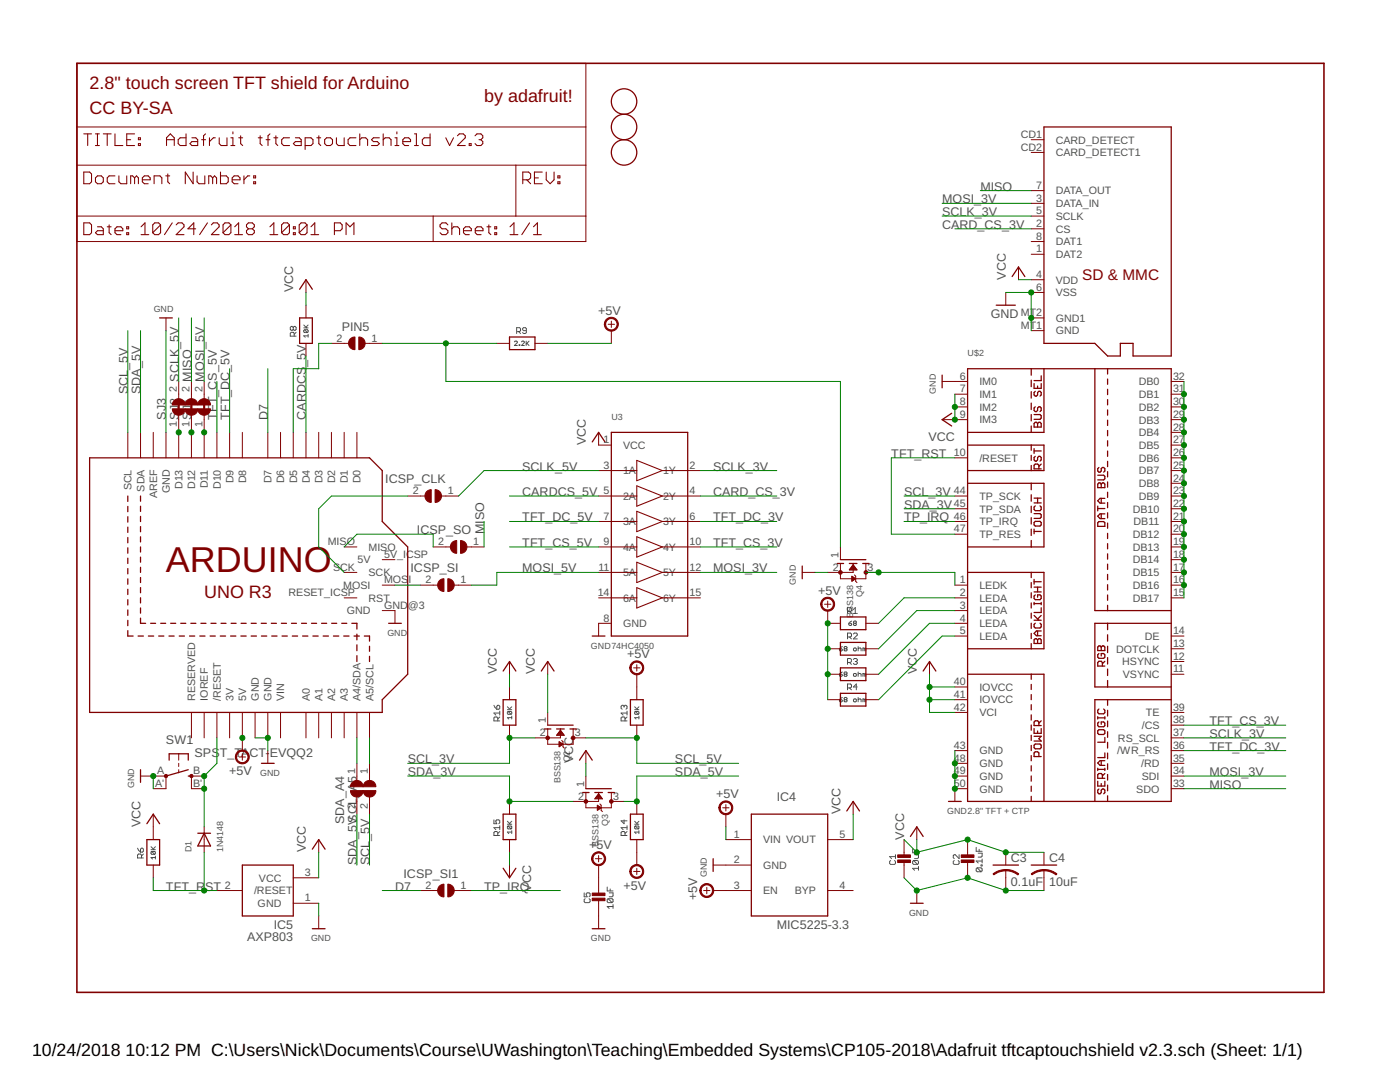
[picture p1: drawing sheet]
<svg xmlns="http://www.w3.org/2000/svg" width="279mm" height="216mm" viewBox="0 0 279 216" stroke-linecap="round" stroke-linejoin="round" font-family="sans-serif">
<defs><g id="words">
<text font-size="7.2" fill="#800000" x="33.1" y="114.2">ARDUINO</text>
<g font-size="3.6" fill="#800000">
<text x="17.9" y="17.7">2.8&quot; touch screen TFT shield for Arduino</text>
<text x="17.9" y="22.8">CC BY-SA</text>
<text x="96.6" y="20.3">by adafruit!</text>
<text x="40.7" y="119.3">UNO R3</text>
</g>
<g font-size="3.5">
<text x="6.4" y="210.7">10/24/2018</text>
<text x="25.1" y="210.7">10:12 PM C:\Users\Nick\Documents\Course\UWashington\Teaching\Embedded Systems\CP105-2018\Adafruit tftcaptouchshield v2.3.sch (Sheet: 1/1)</text>
</g>
<text font-size="3.1" fill="#800000" x="216" y="55.8">SD &amp; MMC</text>
<g font-size="2.5" fill="#505050">
<text x="188" y="40.6">MOSI_3V</text>
<text x="195.7" y="38">MISO</text>
<text x="188" y="45.7">CARD_CS_3V</text>
<text x="188" y="43.1">SCLK_3V</text>
<text x="58.5" y="58.3" transform="rotate(-90 58.5 58.3)">VCC</text>
<text x="200.7" y="55.8" transform="rotate(-90 200.7 55.8)">VCC</text>
<text x="68.2" y="66">PIN5</text>
<text x="119.4" y="62.8">+5V</text>
<text x="197.7" y="63.4">GND</text>
<text x="35.7" y="76.1" transform="rotate(-90 35.7 76.1)">SCLK_5V</text>
<text x="38.2" y="76.1" transform="rotate(-90 38.2 76.1)">MISO</text>
<text x="40.7" y="76.1" transform="rotate(-90 40.7 76.1)">MOSI_5V</text>
<text x="61.1" y="73.2" transform="rotate(-90 61.1 73.2)">_5V</text>
<text x="25.5" y="78.7" transform="rotate(-90 25.5 78.7)">SCL_5V</text>
<text x="28" y="78.7" transform="rotate(-90 28 78.7)">SDA_5V</text>
<text x="33.1" y="83.7" transform="rotate(-90 33.1 83.7)">SJ3</text>
<text x="35.7" y="83.7" transform="rotate(-90 35.7 83.7)">SJ2</text>
<text x="38.2" y="83.7" transform="rotate(-90 38.2 83.7)">SJ1</text>
<text x="43.3" y="83.7" transform="rotate(-90 43.3 83.7)">TFT_CS_5V</text>
<text x="45.8" y="83.7" transform="rotate(-90 45.8 83.7)">TFT_DC_5V</text>
<text x="53.4" y="83.7" transform="rotate(-90 53.4 83.7)">D7</text>
<text x="61.1" y="83.7" transform="rotate(-90 61.1 83.7)">CARDCS</text>
<text x="116.9" y="88.8" transform="rotate(-90 116.9 88.8)">VCC</text>
<text x="185.3" y="88.1">VCC</text>
<text x="104.2" y="93.9">SCLK_5V</text>
<text x="142.3" y="93.9">SCLK_3V</text>
<text x="177.9" y="91.4">TFT_RST</text>
<text x="76.9" y="96.4">ICSP_CLK</text>
<text x="104.2" y="99">CARDCS_5V</text>
<text x="142.3" y="99">CARD_CS_3V</text>
<text x="180.4" y="99">SCL_3V</text>
<text x="180.4" y="101.5">SDA_3V</text>
<text x="83.2" y="106.6">ICSP_SO</text>
<text x="96.6" y="106.6" transform="rotate(-90 96.6 106.6)">MISO</text>
<text x="104.2" y="104.1">TFT_DC_5V</text>
<text x="142.3" y="104.1">TFT_DC_3V</text>
<text x="180.4" y="104.1">TP_IRQ</text>
<text x="104.2" y="109.1">TFT_CS_5V</text>
<text x="142.3" y="109.1">TFT_CS_3V</text>
<text x="81.9" y="114.2">ICSP_SI</text>
<text x="104.2" y="114.2">MOSI_5V</text>
<text x="142.3" y="114.2">MOSI_3V</text>
<text x="163.3" y="118.7">+5V</text>
<text x="125.2" y="131.4">+5V</text>
<text x="99.2" y="134.5" transform="rotate(-90 99.2 134.5)">VCC</text>
<text x="106.8" y="134.5" transform="rotate(-90 106.8 134.5)">VCC</text>
<text x="183" y="134.5" transform="rotate(-90 183 134.5)">VCC</text>
<text x="33.1" y="148.5">SW1</text>
<text x="241.4" y="149.8">TFT_DC_3V</text>
<text x="241.4" y="147.2">SCLK_3V</text>
<text x="241.4" y="144.7">TFT_CS_3V</text>
<text x="38.8" y="151">SPS</text>
<text x="43.9" y="151">T_TACT-</text>
<text x="45.7" y="154.7">+5V</text>
<text x="53.8" y="151">EVQQ2</text>
<text x="81.4" y="152.3">SCL_3V</text>
<text x="81.4" y="154.8">SDA_3V</text>
<text x="114.4" y="152.3" transform="rotate(-90 114.4 152.3)">VCC</text>
<text x="134.7" y="154.8">SDA_5V</text>
<text x="134.7" y="152.3">SCL_5V</text>
<text x="241.4" y="154.8">MOSI_3V</text>
<text x="143" y="159.3">+5V</text>
<text x="155" y="159.9">IC4</text>
<text x="241.4" y="157.4">MISO</text>
<text x="28" y="165" transform="rotate(-90 28 165)">VCC</text>
<text x="68.7" y="164.5" transform="rotate(-90 68.7 164.5)">SDA_A4</text>
<text x="71.2" y="164.2" transform="rotate(-90 71.2 164.2)">SCL_A5</text>
<text x="167.7" y="162.5" transform="rotate(-90 167.7 162.5)">VCC</text>
<text x="180.4" y="167.5" transform="rotate(-90 180.4 167.5)">VCC</text>
<text x="61.1" y="170.1" transform="rotate(-90 61.1 170.1)">VCC</text>
<text x="71.2" y="172.6" transform="rotate(-90 71.2 172.6)">SDA_5V</text>
<text x="73.8" y="172.6" transform="rotate(-90 73.8 172.6)">SCL_5V</text>
<text x="117.6" y="169.4">+5V</text>
<text x="201.7" y="172">C3</text>
<text x="209.4" y="172">C4</text>
<text x="33.1" y="177.7">TFT_RST</text>
<text x="78.8" y="177.7">D7</text>
<text x="80.5" y="175.2">ICSP_SI1</text>
<text x="96.6" y="177.7">TP_IRQ</text>
<text x="106" y="177.9" transform="rotate(-90 106 177.9)">VCC</text>
<text x="124.5" y="177.6">+5V</text>
<text x="139.1" y="179.6" transform="rotate(-90 139.1 179.6)">+5V</text>
<text x="201.7" y="176.8">0.1uF</text>
<text x="209.4" y="176.8">10uF</text>
<text x="54.6" y="185.3">IC5</text>
<text x="155" y="185.3">MIC5225-3.3</text>
<text x="49.3" y="187.9">AXP803</text>
</g>
<g font-size="2.1" fill="#505050">
<text x="203.7" y="27.5">CD1</text>
<text x="210.7" y="28.6">CARD_DETECT</text>
<text x="203.7" y="30.1">CD2</text>
<text x="210.7" y="31.2">CARD_DETECT1</text>
<text x="206.8" y="40.2">3</text>
<text x="206.8" y="37.7">7</text>
<text x="210.7" y="41.3">DATA_IN</text>
<text x="210.7" y="38.8">DATA_OUT</text>
<text x="206.8" y="45.3">2</text>
<text x="206.8" y="42.8">5</text>
<text x="206.8" y="47.8">8</text>
<text x="210.7" y="46.4">CS</text>
<text x="210.7" y="43.9">SCLK</text>
<text x="206.8" y="50.4">1</text>
<text x="210.7" y="49">DAT1</text>
<text x="210.7" y="51.5">DAT2</text>
<text x="206.8" y="58">6</text>
<text x="206.8" y="55.5">4</text>
<text x="210.7" y="59.1">VSS</text>
<text x="210.7" y="56.6">VDD</text>
<text x="203.7" y="65.6">MT1</text>
<text x="203.7" y="63.1">MT2</text>
<text x="210.7" y="64.2">GND1</text>
<text x="67.1" y="68.2">2</text>
<text x="74.1" y="68.2">1</text>
<text x="210.7" y="66.7">GND</text>
<text x="191.6" y="75.8">6</text>
<text x="195.4" y="76.9">IM0</text>
<text x="227.3" y="76.9">DB0</text>
<text x="234.1" y="75.8">32</text>
<text x="35.3" y="78.3" transform="rotate(-90 35.3 78.3)">2</text>
<text x="37.8" y="78.3" transform="rotate(-90 37.8 78.3)">2</text>
<text x="40.4" y="78.3" transform="rotate(-90 40.4 78.3)">2</text>
<text x="191.6" y="78.3">7</text>
<text x="191.6" y="80.8">8</text>
<text x="191.6" y="83.4">9</text>
<text x="195.4" y="79.4">IM1</text>
<text x="195.4" y="82">IM2</text>
<text x="227.3" y="82">DB2</text>
<text x="227.3" y="79.4">DB1</text>
<text x="234.1" y="83.4">29</text>
<text x="234.1" y="80.8">30</text>
<text x="234.1" y="78.3">31</text>
<text x="35.3" y="85.3" transform="rotate(-90 35.3 85.3)">1</text>
<text x="37.8" y="85.3" transform="rotate(-90 37.8 85.3)">1</text>
<text x="40.4" y="85.3" transform="rotate(-90 40.4 85.3)">1</text>
<text x="120.5" y="88.5">1</text>
<text x="124.3" y="89.6">VCC</text>
<text x="195.4" y="84.5">IM3</text>
<text x="227.3" y="89.6">DB5</text>
<text x="227.3" y="87">DB4</text>
<text x="227.3" y="84.5">DB3</text>
<text x="234.1" y="88.5">27</text>
<text x="234.1" y="85.9">28</text>
<text x="120.5" y="93.5">3</text>
<text x="124.3" y="94.7">1A</text>
<text x="132.3" y="94.7">1Y</text>
<text x="137.6" y="93.5">2</text>
<text x="190.4" y="91">10</text>
<text x="195.4" y="92.1">/RESET</text>
<text x="227.3" y="94.7">DB7</text>
<text x="227.3" y="92.1">DB6</text>
<text x="234.1" y="93.5">25</text>
<text x="234.1" y="91">26</text>
<text x="26.3" y="97.8" transform="rotate(-90 26.3 97.8)">SCL</text>
<text x="28.8" y="98.1" transform="rotate(-90 28.8 98.1)">SDA</text>
<text x="31.3" y="99.4" transform="rotate(-90 31.3 99.4)">AREF</text>
<text x="33.9" y="98.5" transform="rotate(-90 33.9 98.5)">GND</text>
<text x="36.4" y="97.6" transform="rotate(-90 36.4 97.6)">D13</text>
<text x="39" y="97.6" transform="rotate(-90 39 97.6)">D12</text>
<text x="41.5" y="97.5" transform="rotate(-90 41.5 97.5)">D11</text>
<text x="44" y="97.6" transform="rotate(-90 44 97.6)">D10</text>
<text x="46.6" y="96.4" transform="rotate(-90 46.6 96.4)">D9</text>
<text x="49.1" y="96.4" transform="rotate(-90 49.1 96.4)">D8</text>
<text x="54.2" y="96.4" transform="rotate(-90 54.2 96.4)">D7</text>
<text x="56.7" y="96.4" transform="rotate(-90 56.7 96.4)">D6</text>
<text x="59.3" y="96.4" transform="rotate(-90 59.3 96.4)">D5</text>
<text x="61.8" y="96.4" transform="rotate(-90 61.8 96.4)">D4</text>
<text x="64.4" y="96.4" transform="rotate(-90 64.4 96.4)">D3</text>
<text x="66.9" y="96.4" transform="rotate(-90 66.9 96.4)">D2</text>
<text x="69.4" y="96.4" transform="rotate(-90 69.4 96.4)">D1</text>
<text x="72" y="96.4" transform="rotate(-90 72 96.4)">D0</text>
<text x="82.4" y="98.6">2</text>
<text x="89.3" y="98.6">1</text>
<text x="120.5" y="98.6">5</text>
<text x="124.3" y="99.7">2A</text>
<text x="132.3" y="99.7">2Y</text>
<text x="137.6" y="98.6">4</text>
<text x="190.4" y="98.6">44</text>
<text x="190.4" y="101.2">45</text>
<text x="195.4" y="99.7">TP_SCK</text>
<text x="227.3" y="99.7">DB9</text>
<text x="227.3" y="97.2">DB8</text>
<text x="234.1" y="101.2">22</text>
<text x="234.1" y="98.6">23</text>
<text x="234.1" y="96.1">24</text>
<text x="120.5" y="103.7">7</text>
<text x="124.3" y="104.8">3A</text>
<text x="132.3" y="104.8">3Y</text>
<text x="137.6" y="103.7">6</text>
<text x="190.4" y="103.7">46</text>
<text x="190.4" y="106.2">47</text>
<text x="195.4" y="102.3">TP_SDA</text>
<text x="195.4" y="104.8">TP_IRQ</text>
<text x="195.4" y="107.4">TP_RES</text>
<text x="226.1" y="107.4">DB12</text>
<text x="226.1" y="102.3">DB10</text>
<text x="226.2" y="104.8">DB11</text>
<text x="234.1" y="106.2">20</text>
<text x="234.1" y="103.7">21</text>
<text x="65.4" y="108.8">MISO</text>
<text x="66.5" y="113.9">SCK</text>
<text x="71.4" y="112.4">5V</text>
<text x="73.6" y="109.9">MISO</text>
<text x="76.7" y="111.3">5V_ICSP</text>
<text x="87.5" y="108.8">2</text>
<text x="94.4" y="108.8">1</text>
<text x="119.4" y="113.9">11</text>
<text x="120.5" y="108.8">9</text>
<text x="124.3" y="109.9">4A</text>
<text x="132.3" y="109.9">4Y</text>
<text x="137.6" y="108.8">10</text>
<text x="137.6" y="113.9">12</text>
<text x="166.2" y="113.9">2</text>
<text x="167.4" y="111.3" transform="rotate(-90 167.4 111.3)">1</text>
<text x="173.2" y="113.9">3</text>
<text x="226.1" y="112.4">DB14</text>
<text x="226.1" y="109.9">DB13</text>
<text x="234.1" y="113.9">17</text>
<text x="234.1" y="111.3">18</text>
<text x="234.1" y="108.8">19</text>
<text x="57.6" y="118.9">RESET_ICSP</text>
<text x="68.5" y="117.5">MOSI</text>
<text x="73.6" y="115">SCK</text>
<text x="76.7" y="116.4">MOS</text>
<text x="81.5" y="116.4">I</text>
<text x="84.9" y="116.4">2</text>
<text x="91.9" y="116.4">1</text>
<text x="119.3" y="118.9">14</text>
<text x="124.3" y="115">5A</text>
<text x="132.3" y="115">5Y</text>
<text x="137.6" y="118.9">15</text>
<text x="191.6" y="116.4">1</text>
<text x="191.6" y="118.9">2</text>
<text x="195.4" y="117.5">LEDK</text>
<text x="226.1" y="117.5">DB16</text>
<text x="226.1" y="115">DB15</text>
<text x="234.1" y="118.9">15</text>
<text x="234.1" y="116.4">16</text>
<text x="69.2" y="122.6">GND</text>
<text x="73.6" y="120.1">RST</text>
<text x="76.7" y="121.5">GND</text>
<text x="81.4" y="121.5">@3</text>
<text x="120.5" y="124">8</text>
<text x="124.3" y="120.1">6A</text>
<text x="124.3" y="125.1">GND</text>
<text x="132.3" y="120.1">6Y</text>
<text x="191.6" y="121.5">3</text>
<text x="191.6" y="124">4</text>
<text x="195.4" y="120.1">LEDA</text>
<text x="195.4" y="122.6">LEDA</text>
<text x="195.4" y="125.1">LEDA</text>
<text x="226.1" y="120.1">DB17</text>
<text x="191.6" y="126.6">5</text>
<text x="195.4" y="127.7">LEDA</text>
<text x="222.7" y="130.2">DOTCLK</text>
<text x="228.4" y="127.7">DE</text>
<text x="234.1" y="131.6">12</text>
<text x="234.1" y="129.1">13</text>
<text x="234.1" y="126.6">14</text>
<text x="190.4" y="136.7">40</text>
<text x="195.4" y="137.8">IOVCC</text>
<text x="224" y="132.8">HSYNC</text>
<text x="224.1" y="135.3">VSYNC</text>
<text x="234.1" y="134.2">11</text>
<text x="39" y="139.8" transform="rotate(-90 39 139.8)">RESERVED</text>
<text x="41.5" y="139.8" transform="rotate(-90 41.5 139.8)">IOREF</text>
<text x="44" y="139.8" transform="rotate(-90 44 139.8)">/RESET</text>
<text x="46.6" y="139.8" transform="rotate(-90 46.6 139.8)">3V</text>
<text x="49.1" y="139.8" transform="rotate(-90 49.1 139.8)">5V</text>
<text x="51.7" y="139.8" transform="rotate(-90 51.7 139.8)">GND</text>
<text x="54.2" y="139.8" transform="rotate(-90 54.2 139.8)">GND</text>
<text x="56.7" y="139.8" transform="rotate(-90 56.7 139.8)">VIN</text>
<text x="61.8" y="139.8" transform="rotate(-90 61.8 139.8)">A0</text>
<text x="64.4" y="139.8" transform="rotate(-90 64.4 139.8)">A1</text>
<text x="66.9" y="139.8" transform="rotate(-90 66.9 139.8)">A2</text>
<text x="69.4" y="139.8" transform="rotate(-90 69.4 139.8)">A3</text>
<text x="72" y="139.8" transform="rotate(-90 72 139.8)">A4/SDA</text>
<text x="74.5" y="139.8" transform="rotate(-90 74.5 139.8)">A5/SCL</text>
<text x="190.4" y="139.3">41</text>
<text x="190.4" y="141.8">42</text>
<text x="195.4" y="140.4">IOVCC</text>
<text x="195.4" y="142.9">VCI</text>
<text x="228.7" y="142.9">TE</text>
<text x="234.1" y="141.8">39</text>
<text x="107.8" y="146.9">2</text>
<text x="109" y="144.3" transform="rotate(-90 109 144.3)">1</text>
<text x="114.7" y="146.9">3</text>
<text x="190.4" y="149.4">43</text>
<text x="223.1" y="148">RS_SCL</text>
<text x="227.9" y="145.4">/CS</text>
<text x="234.1" y="149.4">36</text>
<text x="234.1" y="146.9">37</text>
<text x="234.1" y="144.3">38</text>
<text x="31.3" y="154.5">A</text>
<text x="38.6" y="154.5">B</text>
<text x="70.9" y="154.5" transform="rotate(-90 70.9 154.5)">1</text>
<text x="73.4" y="154.5" transform="rotate(-90 73.4 154.5)">1</text>
<text x="190.4" y="151.9">48</text>
<text x="190.4" y="154.5">49</text>
<text x="195.4" y="150.5">GND</text>
<text x="195.4" y="153.1">GND</text>
<text x="195.4" y="155.6">GND</text>
<text x="223" y="150.5">/WR_RS</text>
<text x="227.7" y="153.1">/RD</text>
<text x="227.9" y="155.6">SDI</text>
<text x="234.1" y="154.5">34</text>
<text x="234.1" y="151.9">35</text>
<text x="30.9" y="157">A'</text>
<text x="38.6" y="157">B'</text>
<text x="70.9" y="161.5" transform="rotate(-90 70.9 161.5)">2</text>
<text x="73.4" y="161.5" transform="rotate(-90 73.4 161.5)">2</text>
<text x="115.4" y="159.6">2</text>
<text x="116.6" y="157" transform="rotate(-90 116.6 157)">1</text>
<text x="122.4" y="159.6">3</text>
<text x="190.4" y="157">50</text>
<text x="195.4" y="158.1">GND</text>
<text x="226.8" y="158.1">SDO</text>
<text x="234.1" y="157">33</text>
<text x="146.4" y="167.2">1</text>
<text x="167.5" y="167.2">5</text>
<text x="146.4" y="172.3">2</text>
<text x="152.3" y="168.3">VIN VOUT</text>
<text x="152.3" y="173.4">GND</text>
<text x="44.8" y="177.3">2</text>
<text x="50.7" y="178.5">/RESET</text>
<text x="51.7" y="175.9">VCC</text>
<text x="60.9" y="174.8">3</text>
<text x="60.9" y="179.9">1</text>
<text x="84.9" y="177.3">2</text>
<text x="91.9" y="177.3">1</text>
<text x="146.4" y="177.3">3</text>
<text x="152.3" y="178.5">EN</text>
<text x="158.6" y="178.5">BYP</text>
<text x="167.5" y="177.3">4</text>
<text x="51.4" y="181">GND</text>
</g>
<g font-size="1.8" fill="#505050">
<text x="30.7" y="62.2">GND</text>
<text x="193.1" y="71">U$2</text>
<text x="122" y="83.7">U3</text>
<text x="186.8" y="78.6" transform="rotate(-90 186.8 78.6)">GND</text>
<text x="158.8" y="116.6" transform="rotate(-90 158.8 116.6)">GND</text>
<text x="172.2" y="119.1" transform="rotate(-90 172.2 119.1)">Q4</text>
<text x="170.3" y="123.3" transform="rotate(-90 170.3 123.3)">BSS138</text>
<text x="77.3" y="126.9">GND</text>
<text x="117.9" y="129.5">GND74HC4050</text>
<text x="51.9" y="154.8">GND</text>
<text x="113.8" y="152.1" transform="rotate(-90 113.8 152.1)">Q2</text>
<text x="26.8" y="157.3" transform="rotate(-90 26.8 157.3)">GND</text>
<text x="111.8" y="156.3" transform="rotate(-90 111.8 156.3)">BSS138</text>
<text x="121.4" y="164.8" transform="rotate(-90 121.4 164.8)">Q3</text>
<text x="189" y="162.5">GND2.8&quot; TFT + CTP</text>
<text x="38.2" y="170.1" transform="rotate(-90 38.2 170.1)">D1</text>
<text x="44.6" y="170.1" transform="rotate(-90 44.6 170.1)">1N4148</text>
<text x="119.5" y="169" transform="rotate(-90 119.5 169)">BSS138</text>
<text x="141.1" y="175.1" transform="rotate(-90 141.1 175.1)">GND</text>
<text x="181.4" y="182.8">GND</text>
<text x="62.1" y="187.9">GND</text>
<text x="117.9" y="187.9">GND</text>
</g>
</g></defs>
<g fill="none" stroke="#505050" stroke-width=".2">
<path d="M58.5 65.3l-.2-.2-.4 .2v.4l.2 .2 .4-.2M58.5 65.3l.2-.2 .4 .2v.4l-.2 .2-.4-.2M58.5 65.3v.4M58.7 67.1v-.6l-.2-.2h-.4l-.2 .2v.6h1.2M59.1 66.3l-.4 .4M60.6 65.4h.9M60.6 64.9l.6 .5M60.8 65.8h.5l.2 .1-.2 .5M60.8 65.8l-.2 .4 .2 .2h.5M60.8 65.8l.5 .6M61.5 67h-.9l.3 .3M61.5 66.7v.6"/>
<path d="M61.5 64.9l-.4 .4M102.7 68.2l.1-.1 .5 .1-.6 .7h.6M103.1 66.2h.6l.2-.2v-.4l-.2-.2h-.6v1.1M103.5 66.2l.4 .3M103.6 68.8l.1 .1zM104.1 68.2l.1-.1 .4 .1-.5 .7h.5M105 68.1v.8M105.1 66h-.6l-.2-.2 .2-.4h.4l.2 .2v.8l-.2 .1h-.4l-.2-.1M105.2 68.5l.4 .4M105.6 68.1l-.6 .5M167.5 129.5h.5l.1 .2-.4 .2zM167.5 134.5h.5l.1 .3-.4 .2z"/>
<path d="M167.5 139.6h.5l.1 .3-.4 .1zM168.1 129l-.6 .5M168.1 134.1l-.6 .4M168.1 139.2l-.6 .4M168.6 129.5l-.1 .1 .1 .3 .4-.2-.1-.2M168.6 129.5h.3M168.6 129.5l-.1-.2 .1-.3 .4 .2-.1 .3M168.6 134.5l-.1-.1 .1-.3 .4 .1-.1 .3M168.6 134.5l-.1 .2 .1 .3 .4-.2-.1-.3M168.6 139.6l-.1-.1 .1-.3 .4 .1-.1 .3M168.6 139.6l-.1 .1 .1 .3 .4-.1-.1-.3M168.6 134.5h.3"/>
<path d="M168.6 139.6h.3M169.1 122h.6l.2-.2v-.4l-.2-.2h-.6v1.2M169.1 127.1h.6l.2-.2v-.4l-.2-.2h-.6v1.2M169.1 132.2h.6l.2-.2v-.4l-.2-.2h-.6v1.2M169.1 137.3h.6l.2-.2v-.4l-.2-.2h-.6v1.1M169.4 124.4h.4l.2 .3-.5 .1zM169.5 122l.4 .4M169.5 127.1l.4 .4M169.5 132.2l.4 .4M169.5 137.3l.4 .3M170 123.9l-.6 .5M170.3 131.6l.2-.2h.4l.2 .2-.2 .4"/>
<path d="M170.3 121.6l.4-.4v1.2M170.3 122.4h.8M170.3 126.5l.2-.2h.4l.2 .2v.2l-.8 .8h.8M170.3 129.5l.5-.2 .1 .4-.4 .2zM170.3 134.5l.5-.1 .1 .4-.4 .2zM170.3 139.6l.5-.1 .1 .4-.4 .1zM170.5 124.4l-.2 .1 .2 .3 .4-.1-.1-.3M170.5 124.4h.3M170.5 124.4l-.2-.2 .2-.3 .4 .2-.1 .3M170.7 132h.2M170.9 132l.2 .2-.2 .4h-.4l-.2-.2M171.1 137.1h-.8l.6-.6v1.1"/>
<path d="M171.3 129.5l.4-.2 .2 .2v.4M171.3 129v.9M171.3 134.1v.9M171.3 139.2v.8M171.3 134.5l.4-.1 .2 .1v.5M171.3 139.6l.4-.1 .2 .1v.4M172.5 129.5l-.3-.2v.6M172.5 134.5l-.3-.1v.6M172.5 139.6l-.3-.1v.5M172.5 129.5v.4M172.5 134.5v.5M172.5 139.6v.4"/>
<path d="M172.5 129.5l.1-.2 .2 .2v.4M172.5 134.5l.1-.1 .2 .1v.5M172.5 139.6l.1-.1 .2 .1v.4M98.6 140.7l.5 .8M99.1 140.9l.2-.2 .4 .2v.4l-.2 .2h-.4zM99.3 143.8v-.5l-.2-.2h-.3l-.2 .2v.5h1.1M99.7 142.3h-1.1l.4 .4M99.7 141.9v.8M99.7 143.1l-.4 .4M101.3 141.6h.8M101.3 141l.5 .6M101.4 142l-.1 .4 .1 .1h.6"/>
<path d="M101.4 142h.6l.1 .1-.1 .4M101.4 142l.6 .5M102.1 143.2h-.8l.2 .3M102.1 142.9v.6M102.1 141l-.4 .5M124.5 140.9l-.1-.2-.4 .2v.4l.2 .2M124.5 140.9l.2-.2 .4 .2v.4l-.2 .2M124.5 140.9v.2M124.7 143.8v-.5l-.2-.2h-.3l-.2 .2v.5h1.1M125.1 143.1l-.4 .4M125.1 142.3h-1.1l.4 .4M125.1 141.9v.8"/>
<path d="M126.7 141.6h.8M126.7 141l.5 .6M126.8 142h.6l.1 .1-.1 .4M126.8 142l-.1 .1 .1 .4h.6M126.8 142l.6 .5M127.5 143.2h-.8l.2 .3M127.5 142.9v.6M127.5 141l-.4 .5M27.5 169.2l.5 .8M28 169.4l.2-.2 .4 .2v.4l-.2 .2h-.4zM28.2 171.2v-.6l-.2-.2h-.4l-.1 .2v.6h1.1M28.6 170.4l-.4 .4"/>
<path d="M30.1 169.5h.9M30.1 169l.6 .5M30.3 169.9l.7 .1-.1 .5M30.3 169.9l-.2 .1 .2 .5h.6M30.3 169.9l.6 .6M31 171.1h-.9l.3 .3M31 170.8v.6M31 169l-.4 .4M98.6 163.6v.8h.5l-.1-.4 .1-.4h.4l.2 .2v.4l-.2 .2M99.3 166.7v-.6l-.2-.2h-.3l-.2 .2v.6h1.1M99.7 165.1h-1.1l.4 .4M99.7 165.9l-.4 .4"/>
<path d="M99.7 164.8v.7M101.3 164.5h.8M101.3 163.9l.5 .6M101.4 164.8l-.1 .4 .1 .2h.6M101.4 164.8l.7 .2-.1 .4M101.4 164.8l.6 .6M102.1 166h-.8l.2 .3M102.1 165.8v.5M102.1 163.9l-.4 .4M116.6 178.2v.7h.6l-.2-.4 .2-.3h.4l.2 .2v.4l-.2 .1M116.8 179.3l-.2 .2v.4l.2 .2h.8l.2-.2v-.4l-.2-.2M121.2 177v.8h1.1"/>
<path d="M121.4 179.3h.8l.1 .2v.4l-.1 .2M121.4 179.3l-.2 .2v.4l.2 .2h.8M121.4 179.3l.8 .8M121.6 178.2h.7v.6l-.1 .1h-.6M121.8 177.4v.4M124.5 163.6v.8l-.5-.6h1.1M124.7 166.7v-.6l-.2-.2h-.3l-.2 .2v.6h1.1M125.1 164.8v.7M125.1 165.9l-.4 .4M125.1 165.1h-1.1l.4 .4M126.7 164.5h.8M126.7 163.9l.5 .6"/>
<path d="M126.8 164.8h.6l.1 .2-.1 .4M126.8 164.8l-.1 .2 .1 .4h.6M126.8 164.8l.6 .6M127.5 165.8v.5M127.5 166h-.8l.2 .3M127.5 163.9l-.4 .4M177.7 171.7l-.2 .2v.4l.2 .2h.8l.2-.2v-.4l-.2-.2M178.7 170.5v.8M178.7 170.9h-1.2l.4 .4M182.1 169.4v.8h1.2M182.3 171.7h.8l.2 .2v.4l-.2 .2M182.3 171.7l-.2 .2v.4l.2 .2h.8"/>
<path d="M182.3 171.7l.8 .8M182.5 170.5h.8v.6l-.2 .2h-.6M182.7 169.8v.4M183.3 173.3h-1.2l.4 .4M183.3 172.9v.8M190.4 171.7l-.2 .2v.4l.2 .2h.8l.2-.2v-.4l-.2-.2M191.4 170.5v.8l-.8-.8-.4 .2v.4l.2 .2M194.8 169.1v.8h1.2M195 173.2l-.2 .2v.4l.2 .1h.8M195 173.2h.8l.2 .2v.4l-.2 .1M195 173.2l.8 .7M195.2 170.2h.8v.6l-.2 .2h-.6"/>
<path d="M195.4 169.5v.4M195.8 172.6h.2v.2h-.2zM196 171.4v.8M196 171.8h-1.2l.4 .4M122.3 180.9h-1.1l.4 .4M122.3 180.5v.8"/>
</g>
<g fill="none" stroke="#800000" stroke-width=".25">
<path d="M208.3 25.3h25.4v45.7h-7.6v-2.5h-2.5v2.5h-2.6l-2.5-2.5h-10.2zM59.8 57.7l1.3-1.9 1.2 1.9M202 55.2l1.3-1.9 1.2 1.9M31.9 63.4h2.5M59.8 63.4h2.5v5.1h-2.5zM101.7 67.2h5.1v2.6h-5.1zM188 74.8v2.6M193.1 73.6h40.6v86.3h-40.6zM198.8 60.9h3.8M205.8 73.6v1.3M205.8 75.9v1.3M205.8 78.1v1.3"/>
<path d="M206.4 76.5v1h1.4v-1M206.6 78.1l-.2 .2v.5l.2 .2h.2l.3-.2v-.5l.2-.2h.3l.2 .2v.5l-.2 .2M207.1 77v.5M207.8 75v.9h-1.4M208.3 73.6v12.7h-15.2M218.5 73.6v48.2h15.2M221 73.6v1M221 75.6v1.1M221 77.7v1M221 79.7v1.1M17.9 91.4h55.8l2.6 2.5v10.2l5.1 5v25.4l-5.1 5.1v2.6h-58.4zM25.5 99v1.1"/>
<path d="M28 99v1M118.2 88.2l1.3-1.9 1.2 1.9M122 86.3h15.2v40.6h-15.2zM189.9 82.5l-1.9 1.2 1.9 1.3M193.1 88.8h15.2v5.1h-15.2M193.1 96.4h15.2v12.7h-15.2M205.8 80.4v1.3M205.8 82.7v1.3M205.8 85v1.3M205.8 88.8v1.1M205.8 90.8v1.1M205.8 92.9v1"/>
<path d="M205.8 96.4v1.3M205.8 98.7v1.3M206.4 84.5l.2-.2h.2l.3 .2 .2-.2h.3l.2 .2v.7h-1.4zM206.4 89.5v1M206.4 82.7h1.2l.2 .3v.4l-.2 .3h-1.2M206.4 90h1.4M206.4 99.4h1.4M206.6 81.2l-.2 .2v.5l.2 .2h.2l.3-.2v-.5l.2-.2h.3l.2 .2v.5l-.2 .2M206.6 91.1l-.2 .2v.5l.2 .2h.2l.3-.2v-.5l.2-.2h.3l.2 .2v.5l-.2 .2M207.1 84.5v.7M207.1 99.4v1M207.3 93.6v-.8l-.2-.2h-.5l-.2 .2v.8h1.4"/>
<path d="M207.8 92.6l-.5 .5M219.1 94.8h1.2l.2 .3v.4l-.2 .3h-1.2M219.3 93.3l-.2 .2v.5l.2 .2h.2l.3-.2v-.5l.2-.2h.3l.2 .2v.5l-.2 .2M219.3 96.4h.2l.3 .2 .2-.2h.3l.2 .2v.7h-1.4v-.7zM219.8 96.6v.7M219.8 99.4v1M220.5 99.4h-1l-.4 .5 .4 .5h1M221 81.8v1M221 83.8v1.1M221 85.9v1.1M221 87.9v1.1M221 90v1.1"/>
<path d="M221 92.1v1M221 94.1v1.1M221 96.2v1M221 98.2v1.1M25.5 101v1.1M25.5 103.1v1.1M25.5 105.2v1M25.5 107.3v1M25.5 109.3v1.1M25.5 111.4v1M25.5 113.5v1M25.5 115.5v1.1"/>
<path d="M25.5 117.6v1M25.5 119.7v1M28 101v1M28 103v1.1M28 105.1v1M28 107.1v1M28 109.1v1.1M28 111.2v1M28 113.2v1M28 115.2v1M28 117.2v1.1M28 119.3v1"/>
<path d="M160.1 112.9v2.6M167.1 112.4h1.3M167.7 111.7h5.1M169.5 112.4h1.5M172.2 112.4h1.2M193.1 114.2h15.2v15.3h-15.2M205.8 101v1.3M205.8 103.3v1.3M205.8 105.6v1.2M205.8 107.8v1.3M205.8 114.2v1.1M205.8 116.2v1.1"/>
<path d="M205.8 118.3v1M206.4 105.6v.9M206.4 115.6v1M206.4 102.5h1.2l.2 .2v.5l-.2 .2h-1.2M206.4 106h1.4M206.4 100.4h1.4M206.4 118.1h1.4M206.4 117.2h1.4M206.4 116.1h1.4M206.6 100.9l-.2 .3v.4l.2 .3h1l.2-.3v-.4l-.2-.3M206.6 104h1l.2 .3v.4l-.2 .3h-1l-.2-.3v-.4zM206.6 118.7l-.2 .2v.5l.2 .3h1l.2-.3v-.5l-.2-.2h-.5v.5"/>
<path d="M207.1 117.2v.9M219.1 101v.9M219.1 101.5h1.4M219.3 104.1h1l.2 .2v.7h-1.4v-.7zM219.8 102.5v1M220.5 102.5h-1l-.4 .5 .4 .5h1M221 100.3v1M221 102.3v1.1M221 104.4v1M221 106.4v1.1M221 108.5v1M221 110.5v1.1"/>
<path d="M221 112.6v1M221 114.6v1.1M221 116.7v1M221 118.7v1.1M25.5 121.7v1.1M25.5 123.8v1M25.5 125.8v1.1h1.1M27.6 126.9h1M28 121.3v1M28 123.3v1.1h1.1M29.6 126.9h1.1M30.1 124.4h1"/>
<path d="M31.7 126.9h1M32.1 124.4h1M33.7 126.9h1.1M34.1 124.4h1M35.8 126.9h1M36.1 124.4h1M37.8 126.9h1.1M38.1 124.4h1M39.9 126.9h1M40.1 124.4h1M41.9 126.9h1.1M42.1 124.4h1"/>
<path d="M44 126.9h1M44.1 124.4h1M46 126.9h1.1M46.1 124.4h1M48.1 126.9h1M48.1 124.4h1M50.1 126.9h1.1M50.1 124.4h1M52.1 124.4h1M52.2 126.9h1M54.1 124.4h1.1M54.2 126.9h1.1"/>
<path d="M56.2 124.4h1M56.3 126.9h1M58.2 124.4h1M58.3 126.9h1.1M60.2 124.4h1M60.4 126.9h1M62.2 124.4h1M62.4 126.9h1.1M64.2 124.4h1M64.5 126.9h1.1M66.2 124.4h1M66.5 126.9h1.1"/>
<path d="M68.2 124.4h1M68.6 126.9h1.1M70.2 124.4h1v1.1M70.7 126.9h1M71.2 126.5v1.2M71.2 128.7v1.1M71.2 130.8v1.2M72.7 126.9h1v1M73.7 128.9v1.1M73.7 131v1M77.6 124.4h2.5M100.4 139.6h2.6v5.1h-2.6z"/>
<path d="M100.4 133.9l1.3-1.9 1.3 1.9M108 133.9l1.3-1.9 1.3 1.9M118.2 126.9h2.5M125.8 139.6h2.6v5.1h-2.6zM167.7 123.1h5.1v2.5h-5.1zM167.7 128.2h5.1v2.5h-5.1zM167.7 133.3h5.1v2.5h-5.1zM167.7 138.3h5.1v2.6h-5.1zM184.2 133.9l1.3-1.9 1.3 1.9M193.1 134.5h15.2v25.4M205.8 120.3v1M205.8 122.3v1.1"/>
<path d="M205.8 124.4v1M205.8 126.4v1M205.8 128.4v1.1M205.8 134.5v1.1M205.8 136.6v1M205.8 138.6v1M206.4 120.2v.5M206.4 127.7l.2-.3h.2l.3 .3 .2-.3h.3l.2 .3v.7h-1.4zM206.4 123.8h1.4M206.4 122.8l.9 1M206.4 120.4h1.4M206.6 124.4l-.2 .2v.5l.2 .2h1l.2-.2v-.5l-.2-.2"/>
<path d="M207.1 125.9v1M207.1 127.7v.7M207.8 120.2v.5M207.8 121.3v.9h-1.4M207.8 125.9h-1l-.4 .5 .4 .5h1M207.8 122.8l-.7 .7M219.1 129.1l.2-.2h.2l.3 .2 .2-.2h.3l.2 .2v.7h-1.4zM219.3 130.4l-.2 .3v.4l.2 .3h1l.2-.3v-.4l-.2-.3h-.5v.5M219.8 129.1v.7M220 132.9v-.7l-.2-.2h-.5l-.2 .2v.7h1.4M220.5 132l-.5 .4M221 120.8v1"/>
<path d="M221 124.4v1.2M221 126.7v1.2M221 128.9v1.3M221 131.2v1.3M221 133.5v1.3M221 135.8v1.3M221 139.6v1.1M233.7 124.4h-15.2v12.7h15.2M233.7 139.6h-15.2v20.3M28 153.6v2.5M33.8 151.7v-1.3h3.8v1.3M37.6 154.9h.6"/>
<path d="M37.6 153.6l-4.5 1.3M52.2 152.3h2.5M108.7 145.5h1.2M109.3 144.7h5.1M111.1 145.5h1.5M113.7 145.5h1.3M115.7 151.7l1.2-1.9 1.3 1.9M116.3 158.1h1.3M116.9 157.4h5.1M118.7 158.1h1.5M121.4 158.1h1.2M189.3 159.9h2.5"/>
<path d="M205.8 140.6v1M205.8 142.6v1.1M205.8 144.7v1M205.8 146.7v1M205.8 148.7v1.1M205.8 150.8v1M205.8 152.8v1M205.8 154.8v1.1M205.8 156.9v1M205.8 158.9v1M206.4 145.4v.9h1.4v-.9M206.4 146.9h1.4l-.5 .5 .5 .5h-1.4"/>
<path d="M206.6 148.5h1l.2 .2v.5l-.2 .2h-1l-.2-.2v-.5zM207.1 145.9v.4M207.3 144.8v-.7l-.2-.3h-.5l-.2 .3v.7h1.4M207.3 151v-.8l-.2-.2h-.5l-.2 .2v.8h1.4M207.8 143.8l-.5 .5M219.1 143v.5M219.1 153.3v.5M219.1 155.9v.9h1.4v-.9M219.1 153.5h1.4M219.1 143.2h1.4M219.3 157.4l-.2 .3v.5l.2 .2h.2l.3-.2v-.5l.2-.3h.3l.2 .3v.5l-.2 .2M219.3 141.5l-.2 .2v.5l.2 .2h1l.2-.2v-.5l-.2-.2"/>
<path d="M219.3 144.1l-.2 .2v.5l.2 .2h1l.2-.2v-.5l-.2-.2h-.5v.4M219.3 145.6h1l.2 .2v.5l-.2 .3h-1l-.2-.3v-.5zM219.8 151.8v.9M219.8 156.4v.4M220 155.3v-.7l-.2-.3h-.5l-.2 .3v.7h1.4M220.5 143v.5M220.5 147.2v.9h-1.4M220.5 150.2v1h-1.4M220.5 153.3v.5M220.5 154.3l-.5 .5M220.5 151.8h-1l-.4 .5 .4 .4h1M221 141.7v1.2"/>
<path d="M221 143.9v1.1M221 146v1.1M221 148.1v1.2M221 150.3v1.1M221 152.4v1.1M221 154.5v1.2M221 156.7v1.1M221 158.8v1.1M29.3 167.5h2.6v5.1h-2.6zM29.3 164.4l1.3-1.9 1.3 1.9M39.5 166.3h2.5M40.7 166.3l1.3 2.5h-2.5z"/>
<path d="M48.4 172.6h10.1v10.2h-10.1zM62.3 169.4l1.3-1.9 1.3 1.9M100.4 162.5h2.6v5h-2.6zM100.4 173.2l1.3 2 1.3-2M125.8 162.5h2.6v5h-2.6zM142.3 171.3v2.6M149.9 162.5h15.3v20.3h-15.3zM169 161.8l1.3-1.9 1.2 1.9M181.7 166.9l1.3-1.9 1.2 1.9M198.2 172.6h5.1M205.8 172.6h5.1M62.3 185.3h2.6"/>
<path d="M118.2 185.3h2.5M181.7 180.2h2.5"/>
<circle cx="124.5" cy="20.3" r="2.54"/>
<circle cx="124.5" cy="25.3" r="2.54"/>
<circle cx="124.5" cy="30.4" r="2.54"/>
</g>
<g fill="none" stroke="#800000" stroke-width=".2">
<path d="M15.3 12.6h101.6v35.6h-101.6zM15.3 33h101.6M15.3 25.3h101.6M103 33v10.1M205.8 38h2.5M205.8 27.9h2.5M205.8 30.4h2.5M15.3 43.1h101.6M61.1 55.8v2.6M86.4 43.1v5.1M200.7 58.4v2.5M203.3 53.3v2.5"/>
<path d="M205.8 45.7h2.5M205.8 40.6h2.5M205.8 58.4h2.5M205.8 55.8h2.5M205.8 43.1h2.5M205.8 48.2h2.5M205.8 50.7h2.5M33.1 63.4v2.6M35.7 76.1v3.4M38.2 76.1v3.4M40.7 76.1v3.4M61.1 60.9v2.5"/>
<path d="M61.1 68.5v2.5M66.1 68.5h3.5M72.9 68.5h3.4M99.1 68.5h2.6M106.8 68.5h2.5M121.4 64.7h1.2M122 64.1v1.2M122 66v2.5M188 76.1h5.1M190.6 78.7h2.5M205.8 66h2.5M205.8 63.4h2.5"/>
<path d="M233.7 76.1h2.6M233.7 78.7h2.6M25.5 86.3v5.1M28 86.3v5.1M30.6 86.3v5.1M33.1 86.3v5.1M35.7 82.8v8.6M38.2 82.8v8.6M40.7 82.8v8.6M43.3 86.3v5.1M45.8 86.3v5.1M48.4 86.3v5.1"/>
<path d="M53.4 86.3v5.1M56 86.3v5.1M58.5 86.3v5.1M61.1 86.3v5.1M63.6 86.3v5.1M66.1 86.3v5.1M68.7 86.3v5.1M71.2 86.3v5.1M81.4 99h3.4M88.1 99h3.4M119.5 86.3v2.5h2.5M119.5 99h2.5"/>
<path d="M119.5 93.9h2.5M137.2 99h2.6M137.2 93.9h2.6M188 83.7h5.1M190.6 81.2h2.5M190.6 91.4h2.5M190.6 99h2.5M233.7 81.2h2.6M233.7 83.7h2.6M233.7 91.4h2.6M233.7 99h2.6M233.7 96.4h2.6"/>
<path d="M233.7 93.9h2.6M233.7 88.8h2.6M233.7 86.3h2.6M68.7 114.2h2.5M68.7 109.1h2.5M68.7 119.3h2.5M76.3 111.7h2.5M76.3 116.8h2.5M83.9 116.8h3.4M86.4 109.1h3.5M90.6 116.8h3.5M93.2 109.1h3.4"/>
<path d="M119.5 114.2h2.5M119.5 109.1h2.5M119.5 119.3h2.5M119.5 104.1h2.5M137.2 114.2h2.6M137.2 109.1h2.6M137.2 119.3h2.6M137.2 104.1h2.6M160.1 114.2h2.5M165.2 119.9v1.3M167.7 109.1v2.6M167.7 112.4v3.1h5.1v-3.1"/>
<path d="M169.6 113.6h1.3M169.7 113.5h1.1M169.8 113.3h1M169.9 113.2h.7M169.9 113.1h.7M170 115l.8 .5-.8 .5zM170 115.9h.2M170 115.8h.3M170 115.6h.5M170 115.4h.6M170 115.3h.5M170 115.1h.3"/>
<path d="M170 115h.1M170 113h.5M170.1 112.9h.3M170.2 112.7h.1M170.3 112.4v1.8h-5.1M170.3 112.7l.7 1h-1.5zM170.5 114.7l.3 .3v1l.2 .2M172.8 114.2h2.5M190.6 116.8h2.5M190.6 119.3h2.5M190.6 106.6h2.5M190.6 104.1h2.5"/>
<path d="M190.6 101.5h2.5M233.7 114.2h2.6M233.7 109.1h2.6M233.7 111.7h2.6M233.7 116.8h2.6M233.7 119.3h2.6M233.7 106.6h2.6M233.7 104.1h2.6M233.7 101.5h2.6M76.3 121.8h2.5v2.6M101.7 132v2.5M101.7 137.1v2.5"/>
<path d="M109.3 132v2.5M122 124.4h-2.5v2.5M126.4 133.3h1.3M127.1 132.6v1.3M127.1 134.5v5.1M164.5 120.6h1.3M165.2 121.8v2.6h2.5M165.2 129.5h2.5M165.2 134.5h2.5M165.2 139.6h2.5M172.8 124.4h2.5M172.8 129.5h2.5"/>
<path d="M172.8 134.5h2.5M172.8 139.6h2.5M185.5 132v2.5M190.6 124.4h2.5M190.6 139.6h2.5M190.6 121.8h2.5M190.6 126.9h2.5M190.6 137.1h2.5M233.7 129.5h2.6M233.7 134.5h2.6M233.7 126.9h2.6M233.7 132h2.6"/>
<path d="M28 154.9h5.1v2.5h-2.5M35.7 150.4v1.3M35.7 152.3v.7M35.7 153.6v.6M38.2 142.2v5M40.7 142.2v5M40.7 154.9h-2.5v2.5h2.5M43.3 142.2v5M45.8 142.2v5M47.7 151h1.3M48.4 142.2v7.6M48.4 150.4v1.3"/>
<path d="M50.9 142.2v5M53.4 142.2v5M53.4 149.8v2.5M56 142.2v5M61.1 142.2v5M63.6 142.2v5M66.1 142.2v5M68.7 142.2v5M71.2 142.2v5M71.2 152.3v3.4M71.2 159v3.5M73.7 142.2v5"/>
<path d="M73.7 152.3v3.4M73.7 159v3.5M101.7 144.7v2.5M101.7 159.9v2.6M109.3 142.2v2.5M109.3 145.5v3h5.1v-3M111.1 146.6h1.4M111.2 146.5h1.3M111.3 146.4h1.1M111.4 146.3h.9M111.5 146.2h.7M111.6 148l.8 .5-.8 .5z"/>
<path d="M111.6 148.9h.1M111.6 148.8h.3M111.6 148.7h.5M111.6 148.6h.6M111.6 148.4h.7M111.6 148.3h.5M111.6 148.2h.3M111.6 148.1h.1M111.6 146h.5M111.7 145.9h.3M111.8 145.8h.1M111.8 145.5v1.7h-5"/>
<path d="M111.8 145.7l.8 1h-1.5zM112.1 147.7l.3 .3v1l.2 .3M114.4 147.2h2.5M116.9 158.1v3.1h5.1v-3.1M116.9 149.8v2.5M116.9 154.9v2.5M118.8 159.3h1.3M118.9 159.2h1.2M119 159h1M119.1 158.9h.8M119.1 158.8h.7M119.3 158.7h.4"/>
<path d="M119.3 158.6h.3M119.4 158.5h.1M119.5 158.1v1.8h-5.1M119.5 158.4l.7 1h-1.5zM122 159.9h2.5M127.1 144.7v2.5M127.1 159.9v2.6M170.3 159.9v2.6M190.6 154.9h2.5M190.6 152.3h2.5M190.6 149.8h2.5M190.6 142.2h2.5"/>
<path d="M193.1 157.4h-2.5v2.5M233.7 157.4h2.6M233.7 154.9h2.6M233.7 152.3h2.6M233.7 149.8h2.6M233.7 147.2h2.6M233.7 144.7h2.6M233.7 142.2h2.6M30.6 162.5v5M30.6 172.6v2.6M40.7 165v5.1M43.3 177.7h5.1"/>
<path d="M58.5 175.2h5.1M63.6 167.5v2.6M83.9 177.7h3.4M90.6 177.7h3.5M101.7 167.5v2.6M101.7 172.6v2.6M118.8 171.3h1.3M119.2 160.7l.8 .5-.8 .5zM119.2 161.6h.2M119.2 161.5h.4M119.2 161.4h.5M119.2 161.1h.6"/>
<path d="M119.2 161h.5M119.2 160.9h.3M119.2 160.7h.1M119.5 170.7v1.3M119.5 172.6v5.9M119.5 179.5v5.8M119.7 160.4l.3 .3v1l.2 .2M126.4 173.9h1.3M127.1 167.5v5.1M127.1 173.2v1.3M140.4 177.7h1.3M141.1 177.1v1.2"/>
<path d="M142.3 172.6h7.6M142.3 177.7h7.6M144.2 161.2h1.3M144.9 167.5h5M144.9 160.5v1.3M144.9 162.5v2.5M165.2 167.5h5.1M165.2 177.7h5.1M180.4 167.5v3.3M180.4 171.9v3.3M183 165v2.5M183 177.7v2.5"/>
<path d="M193.1 167.5v3.3M193.1 171.9v3.3M200.7 170.1v2.5M200.7 173.6v4.1M208.3 170.1v2.5M208.3 173.6v4.1M58.5 180.2h5.1M63.6 182.8v2.5"/>
</g>
<g fill="#800000" stroke="#800000" stroke-width=".2">
<path d="M143.8 160.2a1.4 1.4 0 0 1 2.3 .3 1.4 1.4 0 0 1-.9 2 1.4 1.4 0 0 1-1.7-1.3h.2a1.14 1.14 0 0 1 1.6-1.1 1.14 1.14 0 0 1 .3 1.9 1.14 1.14 0 0 1-1.8-.5l-.1-.3h-.2z" fill-rule="evenodd"/>
<path d="M140 176.7a1.4 1.4 0 0 1 2.2 .3 1.4 1.4 0 0 1-.8 2 1.4 1.4 0 0 1-1.7-1.3h.2a1.14 1.14 0 0 1 1.6-1.1 1.14 1.14 0 0 1 .3 1.9 1.14 1.14 0 0 1-1.8-.5l-.1-.3h-.2z" fill-rule="evenodd"/>
<path d="M200.7 173.5h.3a4.1 4.1 0 0 1 2.3 .9l-.2 .2-1.3-.7-1.1-.1z" fill-rule="evenodd"/>
<path d="M198.2 174.4l1.2-.7 1.3-.2v.3l-1.5 .3-.8 .5z" fill-rule="evenodd"/>
<path d="M208.3 173.5h.3a4.1 4.1 0 0 1 2.3 .9l-.1 .2-1.4-.7-1.1-.1z" fill-rule="evenodd"/>
<path d="M205.8 174.4l1.2-.7 1.3-.2v.3l-1.5 .3-.8 .5z" fill-rule="evenodd"/>
<path d="M118.4 170.4a1.4 1.4 0 0 1 2.3 .2 1.4 1.4 0 0 1-.9 2.1 1.4 1.4 0 0 1-1.7-1.4h.2a1.15 1.15 0 0 1 1.6-1 1.15 1.15 0 0 1 .3 1.9 1.15 1.15 0 0 1-1.8-.6l-.1-.3h-.2z" fill-rule="evenodd"/>
<path d="M47.3 150.1a1.4 1.4 0 0 1 2.3 .2 1.4 1.4 0 0 1-.9 2.1 1.4 1.4 0 0 1-1.7-1.4h.2a1.14 1.14 0 0 1 1.7-.9 1.14 1.14 0 0 1 .1 1.9 1.14 1.14 0 0 1-1.8-.7v-.3h-.2z" fill-rule="evenodd"/>
<path d="M69.9 67.6l.5-.3 .4-.1v2.6a1.27 1.27 0 0 1-1.1-.8 1.27 1.27 0 0 1 .2-1.4z" fill-rule="evenodd"/>
<path d="M71.6 67.2a1.26 1.26 0 0 1 1.3 1.3 1.26 1.26 0 0 1-1.3 1.3z" fill-rule="evenodd"/>
<path d="M121 63.7a1.4 1.4 0 0 1 2.2 .3 1.4 1.4 0 0 1-.8 2 1.4 1.4 0 0 1-1.8-1.3h.3a1.15 1.15 0 0 1 1.6-1.1 1.15 1.15 0 0 1 .3 1.9 1.15 1.15 0 0 1-1.9-.5v-.3h-.3z" fill-rule="evenodd"/>
<path d="M164.2 119.6a1.39 1.39 0 0 1 2.2 .3 1.39 1.39 0 0 1-.9 2 1.39 1.39 0 0 1-1.7-1.3h.2a1.14 1.14 0 0 1 1.7-1 1.14 1.14 0 0 1 .2 1.9 1.14 1.14 0 0 1-1.8-.7l-.1-.2h-.2z" fill-rule="evenodd"/>
<path d="M85.1 98.1l.5-.3 .5-.1v2.5a1.27 1.27 0 0 1-1.2-.7 1.27 1.27 0 0 1 .2-1.4z" fill-rule="evenodd"/>
<path d="M86.8 97.7a1.27 1.27 0 0 1 1.3 1.3 1.27 1.27 0 0 1-1.3 1.2z" fill-rule="evenodd"/>
<path d="M87.7 115.9l.5-.4h.4v2.5a1.27 1.27 0 0 1-1.2-.7 1.27 1.27 0 0 1 .3-1.4z" fill-rule="evenodd"/>
<path d="M89.4 115.5a1.27 1.27 0 0 1 1.3 1.3 1.27 1.27 0 0 1-1.3 1.2z" fill-rule="evenodd"/>
<path d="M90.2 108.3l.5-.4h.4v2.5a1.27 1.27 0 0 1-1.1-.7 1.27 1.27 0 0 1 .2-1.4z" fill-rule="evenodd"/>
<path d="M91.9 107.9a1.27 1.27 0 0 1 1.3 1.2 1.27 1.27 0 0 1-1.3 1.3z" fill-rule="evenodd"/>
<path d="M39.9 79.9a1.27 1.27 0 0 1 1.4-.2 1.27 1.27 0 0 1 .7 1.1h-2.5v-.4z" fill-rule="evenodd"/>
<path d="M39.5 81.6h2.5a1.27 1.27 0 0 1-1.3 1.3 1.27 1.27 0 0 1-1.2-1.3z" fill-rule="evenodd"/>
<path d="M37.4 79.9a1.27 1.27 0 0 1 1.3-.2 1.27 1.27 0 0 1 .8 1.1h-2.6l.1-.4z" fill-rule="evenodd"/>
<path d="M36.9 81.6h2.6a1.27 1.27 0 0 1-1.3 1.3 1.27 1.27 0 0 1-1.3-1.3z" fill-rule="evenodd"/>
<path d="M34.8 79.9a1.27 1.27 0 0 1 1.4-.2 1.27 1.27 0 0 1 .7 1.1h-2.5l.1-.4z" fill-rule="evenodd"/>
<path d="M34.4 81.6h2.5a1.27 1.27 0 0 1-1.2 1.3 1.27 1.27 0 0 1-1.3-1.3z" fill-rule="evenodd"/>
<path d="M32.9 154.6h.5v.5h-.5l-.1-.2z" fill-rule="evenodd"/>
<path d="M38 154.6h.4v.5h-.4l-.1-.2z" fill-rule="evenodd"/>
<path d="M87.7 176.8l.5-.3 .4-.1v2.6a1.27 1.27 0 0 1-1.2-.8 1.27 1.27 0 0 1 .3-1.4z" fill-rule="evenodd"/>
<path d="M89.4 176.4a1.27 1.27 0 0 1 1.3 1.3 1.27 1.27 0 0 1-1.3 1.3z" fill-rule="evenodd"/>
<path d="M126.1 132.3a1.39 1.39 0 0 1 2.2 .3 1.39 1.39 0 0 1-.9 2 1.39 1.39 0 0 1-1.7-1.3h.2a1.15 1.15 0 0 1 1.6-1.1 1.15 1.15 0 0 1 .3 1.9 1.15 1.15 0 0 1-1.8-.6l-.1-.2h-.2z" fill-rule="evenodd"/>
<path d="M126.1 172.9a1.4 1.4 0 0 1 2.2 .3 1.4 1.4 0 0 1-.8 2 1.4 1.4 0 0 1-1.8-1.3h.2a1.15 1.15 0 0 1 1.7-1.1 1.15 1.15 0 0 1 .2 1.9 1.15 1.15 0 0 1-1.8-.5l-.1-.3h-.2z" fill-rule="evenodd"/>
<path d="M72.5 157.8h2.5a1.26 1.26 0 0 1-1.2 1.2 1.26 1.26 0 0 1-1.3-1.2z" fill-rule="evenodd"/>
<path d="M72.9 156a1.27 1.27 0 0 1 1.4-.2 1.27 1.27 0 0 1 .7 1.2h-2.5l.1-.5z" fill-rule="evenodd"/>
<path d="M70 157.8h2.5a1.27 1.27 0 0 1-1.3 1.2 1.27 1.27 0 0 1-1.2-1.2z" fill-rule="evenodd"/>
<path d="M70.4 156a1.29 1.29 0 0 1 1.3-.2 1.29 1.29 0 0 1 .8 1.2h-2.5v-.5z" fill-rule="evenodd"/>
<circle cx="109.3" cy="147.2" r=".36"/>
<circle cx="114.4" cy="147.2" r=".36"/>
<circle cx="116.9" cy="159.9" r=".36"/>
<circle cx="122" cy="159.9" r=".36"/>
<circle cx="167.7" cy="114.2" r=".36"/>
<circle cx="172.8" cy="114.2" r=".36"/>
</g>
<g fill="#800000" stroke="#800000" stroke-width=".2">
<path d="M191.8 171.6h2.6v.5h-2.6z"/>
<path d="M191.8 170.6h2.6v.5h-2.6z"/>
<path d="M179.2 171.6h2.5v.5h-2.5z"/>
<path d="M179.2 170.6h2.5v.5h-2.5z"/>
<path d="M118.2 179.2h2.5v.5h-2.5z"/>
<path d="M118.2 178.2h2.5v.5h-2.5z"/>
</g>
<path d="M15.3 12.6h248.9v185.4h-248.9z" fill="none" stroke="#800000" stroke-width=".32"/>
<g fill="none" stroke="#800000" stroke-width=".21">
<path d="M16.7 34.3h1.2l.4 .4v1.6l-.4 .4h-1.2zM16.7 26.7h1.6M17.5 26.7v2.3M19 35.5l.5-.4h.7l.4 .4v.8l-.4 .4h-.7l-.5-.4zM19 26.7h.8M19 29h.8M19.5 26.7v2.3M20.6 26.7h1.6M21.4 26.7v2.3M22.9 26.7v2.3h1.6M22.9 35.1h-1.1l-.4 .4v.8l.4 .4h1.1M23.7 35.1v1.2l.4 .4h1.2v-1.6"/>
<path d="M25.3 27.9h.8M26.9 26.7h-1.6v2.3h1.6M26.9 35.5l-.4-.4h-.4v1.6M26.9 35.5l.3-.4 .4 .4v1.2M26.9 35.5v1.2M27.6 28.7h.4v.3h-.4zM27.6 27.5h.4v.4h-.4zM28.4 35.9h1.6v-.4l-.4-.4h-.8l-.4 .4v.8l.4 .4h.8M30.8 36.7v-1.6h1.1l.4 .4v1.2M33.1 35.1h.8M33.2 27.9h1.6M33.2 29v-1.5l.8-.8 .8 .8v1.5"/>
<path d="M33.5 34.7v1.6l.4 .4M37.1 26.7v2.3h-1.1l-.4-.3v-.8l.4-.4h1.1M38.3 27.5h.8l.4 .4v1.1h-1.2l-.4-.3 .4-.4h1.2M38.5 34.3v2.4l-1.5-2.4v2.4M39.3 35.1v1.2l.4 .4h1.2v-1.6M40.2 27.9h.8M41 26.7l-.4 .4v1.9M41.8 27.5v1.5M42.4 35.5l-.3-.4h-.4v1.6M42.4 35.5v1.2M42.4 35.5l.4-.4 .4 .4v1.2M43 27.5h-.4l-.8 .8"/>
<path d="M43.8 27.5v1.2l.3 .3h1.2v-1.5M44 34.3v2.4h1.2l.4-.4v-.8l-.4-.4h-1.2M46.1 29h.8M46.1 27.5h.4v1.5M46.3 35.9h1.6v-.4l-.4-.4h-.8l-.4 .4v.8l.4 .4h.8M46.5 26.3v.4M47.6 27.5h.8M48 27.1v1.6l.4 .3M48.7 35.1v1.6M49.8 35.1h-.4l-.7 .8M50.6 36.3h.4v.4h-.4zM50.6 35.1h.4v.4h-.4z"/>
<path d="M51.5 27.5h.8M51.9 27.1v1.6l.4 .3M53.1 27.9h.8M53.9 26.7l-.4 .4v1.9M54.7 27.5h.7M55.1 27.1v1.6l.3 .3M57.8 27.5h-1.2l-.4 .4v.8l.4 .3h1.2M58.9 27.5h.8l.4 .4v1.1h-1.2l-.4-.3 .4-.4h1.2M60.9 29h1.2l.4-.3v-.8l-.4-.4h-1.2v2.3M63.2 27.5h.8M63.6 27.1v1.6l.4 .3M64.8 27.9l.4-.4h.8l.4 .4v.8l-.4 .3h-.8l-.4-.3z"/>
<path d="M67.1 27.5v1.2l.4 .3h1.2v-1.5M71 27.5h-1.2l-.3 .4v.8l.3 .3h1.2M71.8 27.9l.4-.4h.8l.4 .4v1.1M71.8 26.7v2.3M75.7 27.5h-1.2l-.4 .4 .4 .4h.8l.4 .4-.4 .3h-1.2M76.5 27.9l.4-.4h.8l.3 .4v1.1M76.5 26.7v2.3M78.8 29h.8M78.8 27.5h.4v1.5M79.2 26.3v.4M80.4 28.3h1.5v-.4l-.3-.4h-.8l-.4 .4v.8l.4 .3h.8M82.7 26.7h.4v2.3"/>
<path d="M82.7 29h.8M85.8 26.7v2.3h-1.1l-.4-.3v-.8l.4-.4h1.1M89 27.5l.7 1.5 .8-1.5M91.3 27.1l.4-.4h.8l.4 .4v.4l-1.6 1.5h1.6M93.6 28.7h.4v.3h-.4zM94.8 27.1l.4-.4h.8l.4 .4v.4l-.4 .4M95.6 27.9h.4M96 27.9l.4 .4v.4l-.4 .3h-.8l-.4-.3M104.3 35.9h1.2l.4-.4v-.8l-.4-.4h-1.2v2.4M105.1 35.9l.8 .8M106.7 35.5h.7M108.2 34.3h-1.5v2.4h1.5"/>
<path d="M109 34.3v1.6l.8 .8 .8-.8v-1.6M111.3 36.3h.4v.4h-.4zM111.3 35.1h.4v.4h-.4zM16.7 44.5h1.2l.4 .4v1.5l-.4 .4h-1.2zM19.5 45.3h.7l.4 .4v1.1h-1.1l-.5-.4 .5-.4h1.1M21.4 45.3h.8M21.8 44.9v1.5l.4 .4M22.9 46h1.6v-.3l-.4-.4h-.8l-.4 .4v.7l.4 .4h.8M25.3 46.4h.4v.4h-.4zM25.3 45.3h.4v.4h-.4zM28.2 46.8h1.5M28.2 45.3l.7-.8v2.3"/>
<path d="M32 44.9v1.5l-.4 .4h-.7l-.4-.4M32 44.9l-.4-.4h-.7l-.4 .4v1.5M32 44.9l-1.5 1.5M34.4 44.5l-1.6 2.3M35.2 44.9l.4-.4h.7l.4 .4v.4l-1.5 1.5h1.5M39.1 45.7h-1.6l1.2-1.2v2.3M41.4 44.5l-1.6 2.3M42.2 44.9l.4-.4h.7l.4 .4v.4l-1.5 1.5h1.5M46.1 44.9v1.5l-.4 .4h-.8l-.4-.4M46.1 44.9l-.4-.4h-.8l-.4 .4v1.5M46.1 44.9l-1.6 1.5M46.8 46.8h1.6"/>
<path d="M46.8 45.3l.8-.8v2.3M49.6 45.7l-.4 .3v.4l.4 .4h.8l.4-.4v-.4l-.4-.3M49.6 45.7l-.4-.4v-.4l.4-.4h.8l.4 .4v.4l-.4 .4M49.6 45.7h.8M53.9 46.8h1.5M53.9 45.3l.8-.8v2.3M57.8 44.9v1.5l-.4 .4h-.8l-.4-.4M57.8 44.9l-.4-.4h-.8l-.4 .4v1.5M57.8 44.9l-1.6 1.5M58.5 46.4h.4v.4h-.4zM58.5 45.3h.4v.4h-.4zM61.3 44.9v1.5l-.4 .4h-.8l-.4-.4"/>
<path d="M61.3 44.9l-.4-.4h-.8l-.4 .4v1.5M61.3 44.9l-1.6 1.5M62.1 46.8h1.5M62.1 45.3l.7-.8v2.3M66.7 46h1.2l.4-.3v-.8l-.4-.4h-1.2v2.3M69.1 46.8v-2.3l.7 .8 .8-.8v2.3M89.4 44.9l-.4-.4h-.8l-.4 .4v.4l.4 .4h.8l.4 .3v.4l-.4 .4h-.8l-.4-.4M90.2 45.7l.4-.4h.7l.4 .4v1.1M90.2 44.5v2.3M92.5 46h1.6v-.3l-.4-.4h-.8l-.4 .4v.7l.4 .4h.8M94.8 46h1.6v-.3l-.4-.4h-.8l-.4 .4v.7l.4 .4h.8M97.2 45.3h.8"/>
<path d="M97.6 44.9v1.5l.4 .4M98.7 46.4h.4v.4h-.4zM98.7 45.3h.4v.4h-.4zM101.8 46.8h1.6M101.8 45.3l.8-.8v2.3M105.7 44.5l-1.6 2.3M106.5 46.8h1.5M106.5 45.3l.8-.8v2.3M122 93.9h5.1M122 99h5.1M127.1 91.9l5.1 2-5.1 2zM127.1 96.9l5.1 2.1-5.1 2z"/>
<path d="M132.2 93.9h5M132.2 99h5M122 104.1h5.1M122 109.1h5.1M122 114.2h5.1M122 119.3h5.1M127.1 102l5.1 2.1-5.1 2zM127.1 107.1l5.1 2-5.1 2.1zM127.1 112.2l5.1 2-5.1 2zM127.1 117.3l5.1 2-5.1 2zM132.2 104.1h5M132.2 109.1h5"/>
<path d="M132.2 114.2h5M132.2 119.3h5"/>
</g>
<path d="M35.7 80.6v1.2M38.2 80.6v1.2M40.7 80.6v1.2" fill="none" stroke="#800000" stroke-width=".42"/>
<g fill="none" stroke="#008000" stroke-width=".2">
<path d="M195.6 38h10.2M61.1 58.4v2.5M188 40.6h17.8M188 43.1h17.8M190.6 45.7h15.2M200.7 58.4h5.1v7.6M203.3 55.8h2.5M25.5 66v20.3M28 66v20.3M33.1 66v20.3M35.7 63.4v12.7M38.2 63.4v12.7"/>
<path d="M40.7 63.4v12.7M43.3 76.1v10.2M45.8 73.6v12.7M53.4 73.6v12.7M61.1 71v15.3M66.1 68.5h-2.5v5.1h-5.1v12.7M76.3 68.5h22.8M89 68.5v7.6h78.7v33M109.3 68.5h12.7M190.6 78.7v5M236.3 76.1v43.2M81.4 99h-15.3l-2.5 2.5v7.6l5.1 5.1"/>
<path d="M101.7 99h17.8M119.5 93.9h-22.9l-5.1 5.1M139.8 99h15.2M139.8 93.9h15.2M180.4 99h10.2M190.6 91.4h-12.7v15.2h12.7M68.7 109.1l2.5-2.5h15.2v2.5M78.8 116.8h5.1M96.6 104.1v5M101.7 104.1h17.8M101.7 109.1h17.8M119.5 114.2h-20.4v2.6h-5"/>
<path d="M139.8 114.2h15.2M139.8 104.1h15.2M139.8 109.1h15.2M162.6 114.2h2.6M172.8 114.2h17.8v2.6M180.4 104.1h10.2M180.4 101.5h10.2M190.6 119.3h-10.2l-5.1 5.1M101.7 134.5v2.6M109.3 134.5v7.7M165.2 124.4v15.2M185.5 134.5v7.7h5.1"/>
<path d="M185.5 139.6h5.1M185.5 137.1h5.1M190.6 121.8h-7.6l-7.7 7.7M190.6 124.4h-5.1l-10.2 10.1M190.6 126.9h-2.6l-12.7 12.7M30.6 154.9v2.5M43.3 147.2v5.1l-2.6 2.6v10.1M50.9 147.2h2.5v2.6M71.2 147.2v5.1M73.7 147.2v5.1M81.4 154.9h20.3v5h12.7M106.8 147.2h-5.1v5.1h-20.3"/>
<path d="M116.9 147.2h10.2v5.1h20.3M116.9 152.3v2.6M147.4 154.9h-20.3v5h-2.6M190.6 149.8v7.6M236.3 147.2h20.3M236.3 157.4h20.3M236.3 154.9h20.3M236.3 149.8h20.3M236.3 144.7h20.3M30.6 175.2v2.5h12.7M40.7 170.1v7.6M63.6 170.1v5.1"/>
<path d="M71.2 162.5v10.1M73.7 162.5v10.1M76.3 177.7h7.6M94.1 177.7h17.7M101.7 170.1v2.5M144.9 165v2.5M170.3 162.5v5M180.4 175.2l2.6 2.5 10.1-2.5 7.6 2.5h7.6M180.4 167.5l2.6 2.6M183 170.1l10.1-2.6 7.6 2.6h7.6M183 167.5v2.6M63.6 180.2v2.6"/>
</g>
<g fill="#008000" stroke="#008000" stroke-width=".2">
<circle cx="205.8" cy="58.4" r=".51"/>
<circle cx="205.8" cy="63.4" r=".51"/>
<circle cx="183" cy="177.7" r=".51"/>
<circle cx="200.7" cy="177.7" r=".51"/>
<circle cx="193.1" cy="175.2" r=".51"/>
<circle cx="53.4" cy="147.2" r=".51"/>
<circle cx="190.6" cy="157.4" r=".51"/>
<circle cx="190.6" cy="154.9" r=".51"/>
<circle cx="190.6" cy="152.3" r=".51"/>
<circle cx="30.6" cy="154.9" r=".51"/>
<circle cx="48.4" cy="147.2" r=".51"/>
<circle cx="165.2" cy="134.5" r=".51"/>
<circle cx="165.2" cy="129.5" r=".51"/>
<circle cx="165.2" cy="124.4" r=".51"/>
<circle cx="183" cy="170.1" r=".51"/>
<circle cx="193.1" cy="167.5" r=".51"/>
<circle cx="200.7" cy="170.1" r=".51"/>
<circle cx="185.5" cy="139.6" r=".51"/>
<circle cx="185.5" cy="137.1" r=".51"/>
<circle cx="190.6" cy="81.2" r=".51"/>
<circle cx="190.6" cy="83.7" r=".51"/>
<circle cx="236.3" cy="116.8" r=".51"/>
<circle cx="236.3" cy="114.2" r=".51"/>
<circle cx="236.3" cy="111.7" r=".51"/>
<circle cx="236.3" cy="109.1" r=".51"/>
<circle cx="236.3" cy="106.6" r=".51"/>
<circle cx="236.3" cy="104.1" r=".51"/>
<circle cx="236.3" cy="101.5" r=".51"/>
<circle cx="236.3" cy="99" r=".51"/>
<circle cx="236.3" cy="96.4" r=".51"/>
<circle cx="236.3" cy="93.9" r=".51"/>
<circle cx="236.3" cy="91.4" r=".51"/>
<circle cx="236.3" cy="88.8" r=".51"/>
<circle cx="236.3" cy="86.3" r=".51"/>
<circle cx="236.3" cy="83.7" r=".51"/>
<circle cx="236.3" cy="81.2" r=".51"/>
<circle cx="236.3" cy="78.7" r=".51"/>
<circle cx="175.3" cy="114.2" r=".51"/>
<circle cx="40.7" cy="177.7" r=".51"/>
<circle cx="40.7" cy="154.9" r=".51"/>
<circle cx="40.7" cy="157.4" r=".51"/>
<circle cx="89" cy="68.5" r=".51"/>
<circle cx="35.7" cy="86.3" r=".51"/>
<circle cx="38.2" cy="86.3" r=".51"/>
<circle cx="40.7" cy="86.3" r=".51"/>
<circle cx="101.7" cy="147.2" r=".51"/>
<circle cx="101.7" cy="159.9" r=".51"/>
<circle cx="127.1" cy="159.9" r=".51"/>
<circle cx="127.1" cy="147.2" r=".51"/>
</g>
<use href="#words"/>
</svg>
